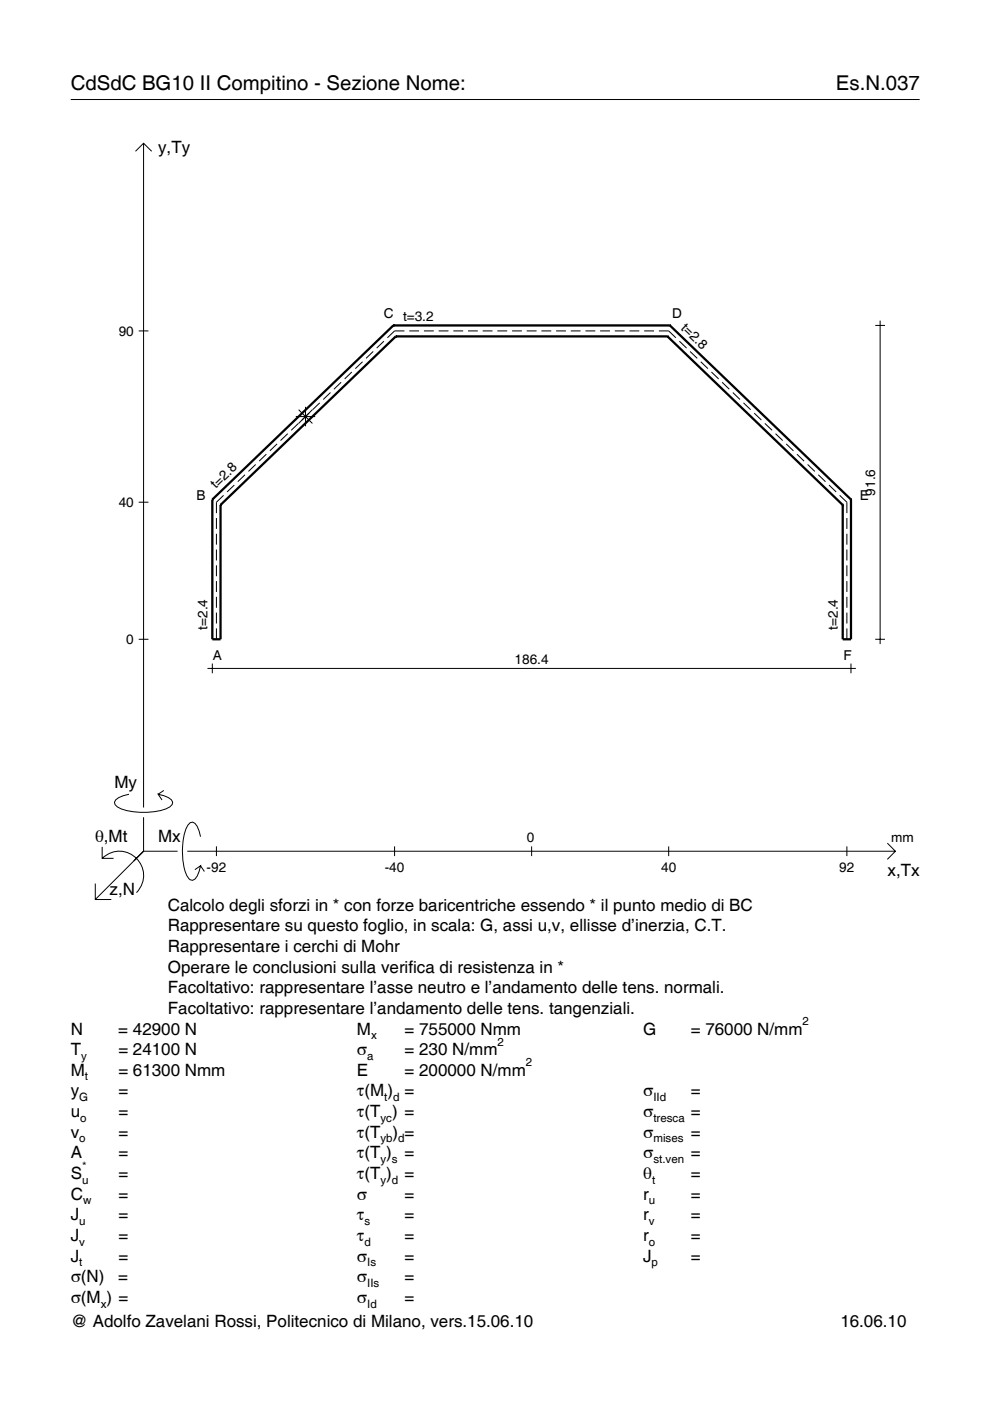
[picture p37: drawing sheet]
<svg xmlns="http://www.w3.org/2000/svg" width="210mm" height="297mm" viewBox="0 0 210 297" stroke-linecap="round" stroke-linejoin="round" font-family="sans-serif">
<defs><g id="words">
<g font-size="4.3">
<text x="15" y="19">CdSdC BG10 II Compitino - Sezione Nome:</text>
<text x="177.2" y="19">Es.N.037</text>
</g>
<g font-size="3.6">
<text x="33.5" y="32.4">y,Ty</text>
<text x="24.3" y="167.1">My</text>
<text x="20.1" y="178.4">θ,Mt</text>
<text x="33.5" y="178.4">Mx</text>
<text x="188.2" y="185.6">x,Tx</text>
<text x="23.2" y="189.7">z,N</text>
<text x="35.6" y="193.1">Calcolo degli sforzi in * con forze baricentriche essendo * il punto medio di BC</text>
<text x="35.6" y="197.5">Rappresentare su questo foglio, in scala: G, assi u,v, ellisse d’inerzia, C.T.</text>
<text x="35.6" y="201.8">Rappresentare i cerchi di Mohr</text>
<text x="35.6" y="206.2">Operare le conclusioni sulla verifica di resistenza in *</text>
<text x="35.6" y="210.6">Facoltativo: rappresentare l’asse neutro e l’andamento delle tens. normali.</text>
<text x="35.6" y="215">Facoltativo: rappresentare l’andamento delle tens. tangenziali.</text>
<text x="15" y="219.3">N</text>
<text x="25.1" y="219.3">= 42900 N</text>
<text x="75.7" y="219.3">M</text>
<text x="85.8" y="219.3">= 755000 Nmm</text>
<text x="136.4" y="219.3">G</text>
<text x="146.5" y="219.3">= 76000 N/mm</text>
<text x="15" y="223.7">T</text>
<text x="25.1" y="223.7">= 24100 N</text>
<text x="75.7" y="223.7">σ</text>
<text x="85.8" y="223.7">= 230 N/mm</text>
<text x="15" y="232.5">y</text>
<text x="15" y="228.1">M</text>
<text x="25.1" y="232.5">=</text>
<text x="25.1" y="228.1">= 61300 Nmm</text>
<text x="75.7" y="232.5">τ(M ) =</text>
<text x="75.7" y="228.1">E</text>
<text x="85.8" y="228.1">= 200000 N/mm</text>
<text x="136.4" y="232.5">σ</text>
<text x="146.5" y="232.5">=</text>
<text x="15" y="236.8">u</text>
<text x="25.1" y="236.8">=</text>
<text x="75.7" y="236.8">τ(T ) =</text>
<text x="136.4" y="236.8">σ</text>
<text x="146.5" y="236.8">=</text>
<text x="15" y="245.6">A</text>
<text x="15" y="241.2">v</text>
<text x="25.1" y="241.2">=</text>
<text x="25.1" y="245.6">=</text>
<text x="75.7" y="245.6">τ(T )</text>
<text x="75.7" y="241.2">τ(T</text>
<text x="83.3" y="241.2">) =</text>
<text x="85.8" y="245.6">=</text>
<text x="136.4" y="241.2">σ</text>
<text x="136.4" y="245.6">σ</text>
<text x="146.5" y="241.2">=</text>
<text x="146.5" y="245.6">=</text>
<text x="15" y="250">S</text>
<text x="25.1" y="250">=</text>
<text x="75.7" y="250">τ(T )</text>
<text x="85.8" y="250">=</text>
<text x="136.4" y="250">θ</text>
<text x="146.5" y="250">=</text>
<text x="15" y="254.3">C</text>
<text x="25.1" y="254.3">=</text>
<text x="75.7" y="254.3">σ</text>
<text x="85.8" y="254.3">=</text>
<text x="136.4" y="254.3">r</text>
<text x="146.5" y="254.3">=</text>
<text x="15" y="263.1">J</text>
<text x="15" y="258.7">J</text>
<text x="25.1" y="263.1">=</text>
<text x="25.1" y="258.7">=</text>
<text x="75.7" y="258.7">τ</text>
<text x="75.7" y="263.1">τ</text>
<text x="85.8" y="258.7">=</text>
<text x="85.8" y="263.1">=</text>
<text x="136.4" y="258.7">r</text>
<text x="136.4" y="263.1">r</text>
<text x="146.5" y="258.7">=</text>
<text x="146.5" y="263.1">=</text>
<text x="15" y="267.5">J</text>
<text x="25.1" y="267.5">=</text>
<text x="75.7" y="267.5">σ</text>
<text x="85.8" y="267.5">=</text>
<text x="136.4" y="267.5">J</text>
<text x="146.5" y="267.5">=</text>
<text x="15" y="271.8">σ(N)</text>
<text x="25.1" y="271.8">=</text>
<text x="75.7" y="271.8">σ</text>
<text x="85.8" y="271.8">=</text>
<text x="15" y="276.2">σ(M ) =</text>
<text x="15" y="281.4">@ Adolfo Zavelani Rossi, Politecnico di Milano, vers.15.06.10</text>
<text x="75.7" y="276.2">σ</text>
<text x="85.8" y="276.2">=</text>
<text x="178.2" y="281.4">16.06.10</text>
</g>
<g font-size="2.9">
<text x="25.2" y="71.2">90</text>
<text x="81.4" y="67.4">C t=3.2</text>
<text x="142.5" y="67.4">D</text>
<text x="144.2" y="69.7" transform="rotate(44 144.2 69.7)">t=2.8</text>
<text x="25.2" y="107.5">40</text>
<text x="41.7" y="105.9">B</text>
<text x="45.8" y="103.7" transform="rotate(-44 45.8 103.7)">t=2.8</text>
<text x="182.3" y="105.9">E</text>
<text x="185.6" y="105.1" transform="rotate(-90 185.6 105.1)">91.6</text>
<text x="26.8" y="136.5">0</text>
<text x="44" y="133.5" transform="rotate(-90 44 133.5)">t=2.4</text>
<text x="177.7" y="133.5" transform="rotate(-90 177.7 133.5)">t=2.4</text>
<text x="45.1" y="140">A</text>
<text x="109.1" y="140.7">186.4</text>
<text x="178.8" y="140">F</text>
<text x="111.7" y="178.4">0</text>
<text x="189" y="178.4">mm</text>
<text x="43.8" y="184.9">-92</text>
<text x="81.6" y="184.9">-40</text>
<text x="140.2" y="184.9">40</text>
<text x="178" y="184.9">92</text>
</g>
<g font-size="2.4">
<text x="78.7" y="220.3">x</text>
<text x="105.5" y="221.7">2</text>
<text x="170.2" y="217.3">2</text>
<text x="17.2" y="224.7">y</text>
<text x="77.9" y="224.7">a</text>
<text x="111.5" y="226.1">2</text>
<text x="16.8" y="233.5">G</text>
<text x="18" y="229.1">t</text>
<text x="81.5" y="233.5">t d</text>
<text x="138.5" y="233.5">IId</text>
<text x="17" y="237.8">o</text>
<text x="80.7" y="237.8">yc</text>
<text x="138.5" y="237.8">tresca</text>
<text x="16.8" y="242.2">o</text>
<text x="80.7" y="242.2">yb d</text>
<text x="138.5" y="242.2">mises</text>
<text x="17.4" y="251">u</text>
<text x="17.4" y="248">*</text>
<text x="80.7" y="246.6">y s</text>
<text x="80.7" y="251">y d</text>
<text x="138.2" y="251">t</text>
<text x="138.5" y="246.6">st.ven</text>
<text x="17.6" y="255.3">w</text>
<text x="137.6" y="255.3">u</text>
<text x="16.8" y="259.7">u</text>
<text x="77.3" y="259.7">s</text>
<text x="137.6" y="259.7">v</text>
<text x="16.8" y="264.1">v</text>
<text x="16.8" y="268.5">t</text>
<text x="77.3" y="264.1">d</text>
<text x="77.9" y="268.5">Is</text>
<text x="137.6" y="264.1">o</text>
<text x="138.2" y="268.5">p</text>
<text x="77.9" y="272.8">IIs</text>
<text x="21.4" y="277.2">x</text>
<text x="77.9" y="277.2">Id</text>
</g>
</g></defs>
<g fill="none" stroke="#000" stroke-width=".21">
<path d="M15 21.1h180M28.7 32.1l1.7-1.7 1.8 1.7M30.4 30.4v140.8M29.4 70.2h2.1M74.6 78.9l-1.5 1.4M76.9 76.7l-1.6 1.5M79.1 74.5l-1.5 1.5M81.4 72.3l-1.5 1.5M85.7 70.2h-2l-1.6 1.4M86.8 70.2h2.1M89.9 70.2h2.1M93 70.2h2.1"/>
<path d="M96.1 70.2h2.1M99.2 70.2h2.1M102.3 70.2h2.1M105.4 70.2h2.1M108.6 70.2h2M111.7 70.2h2.1M114.8 70.2h2.1M117.9 70.2h2.1M121 70.2h2.1M124.1 70.2h2.1M127.2 70.2h2.1M130.4 70.2h2"/>
<path d="M133.5 70.2h2M136.6 70.2h2.1M139.7 70.2h2.1l1.5 1.4M144 72.3l1.6 1.5M146.3 74.5l1.5 1.5M148.6 76.7l1.5 1.5M150.8 78.9l1.6 1.4M185.6 69h2M186.6 68v68.6M54.2 98.5l-1.5 1.4M56.5 96.3l-1.6 1.5M58.7 94.1l-1.5 1.5"/>
<path d="M61 91.9l-1.5 1.5M62.7 88.3h4.1M63.3 89.8l-1.6 1.4M63.3 86.9l2.9 2.9M64.8 86.3v4.1M65.5 87.6l-1.5 1.4M66.2 86.9l-2.9 2.9M67.8 85.4l-1.5 1.5M70.1 83.2l-1.6 1.5M72.3 81l-1.5 1.5M153.1 81l1.5 1.5M155.4 83.2l1.5 1.5"/>
<path d="M157.6 85.4l1.6 1.5M159.9 87.6l1.5 1.4M162.2 89.8l1.5 1.4M164.4 91.9l1.6 1.5M166.7 94.1l1.5 1.5M169 96.3l1.5 1.5M171.2 98.5l1.6 1.4M29.4 106.5h2.1M45.9 109.8v2.3M45.9 113.2v2.3M45.9 116.5v2.3M45.9 119.9v2.3"/>
<path d="M47.4 105l-1.5 1.5v2.3M49.7 102.8l-1.6 1.5M51.9 100.7l-1.5 1.4M173.5 100.7l1.5 1.4M175.8 102.8l1.5 1.5M178 105l1.6 1.5v2.3M179.6 109.8v2.3M179.6 113.2v2.3M179.6 116.5v2.3M179.6 119.9v2.3M29.4 135.5h2.1M45.9 123.2v2.3"/>
<path d="M45.9 126.5v2.4M45.9 129.9v2.3M45.9 133.2v2.3M179.6 123.2v2.3M179.6 126.5v2.4M179.6 129.9v2.3M179.6 133.2v2.3M185.6 135.5h2M44 141.7h137.5M45 140.7v2M180.4 140.7v2M21.7 179.6v2.4h2.4"/>
<path d="M27.3 168.4a3.6 3.6 0 0 0-3 1.7l.1 .5a5.6 5.6 0 0 0 3.8 1.5 13.4 13.4 0 0 0 7.8-1l.5-.5 .1-.5a3.6 3.6 0 0 0-3.1-1.7l.8 1.2M30.4 173.3v7.2M34.7 167.6l-1.2 .8M42.5 177.4a3.6 3.6 0 0 0-1.7-3.1l-.5 .1a5.7 5.7 0 0 0-1.5 3.8 13.9 13.9 0 0 0 1.1 7.9l.4 .4 .5 .1a3.6 3.6 0 0 0 1.7-3l-1.2 .8M45.9 179.4v2.1M83.7 179.4v2.1M112.7 179.4v2.1M141.8 179.4v2.1M179.6 179.4v2.1M188.1 178.8l1.7 1.7-1.7 1.7M20.2 187.3v3.4h3.4M21.7 182a5.1 5.1 0 0 1 7.2 0 5.1 5.1 0 0 1 0 7.3"/>
<path d="M30.4 180.5l-10.2 10.2M30.4 180.5h7.2M39.7 180.5h150.1M42.5 183.6l.8 1.2"/>
</g>
<g fill="none" stroke="#000" stroke-width=".48">
<path d="M83.4 69l-38.4 36.9M83.4 69h.1M83.4 69h58.6M83.9 71.3h.1M83.9 71.3l-37.1 35.8M83.9 71.3h57.6M141.5 71.3h.1M141.5 71.3l37.2 35.8M142 69h.1M142 69l38.4 36.9M45 105.9h.1M45 105.9v29.6h1.8v-28.4"/>
<path d="M46.8 107.1h.1M178.7 107.1h.1M180.4 105.9h.1M180.4 105.9v29.6h-1.7v-28.4"/>
</g>
<use href="#words"/>
</svg>
